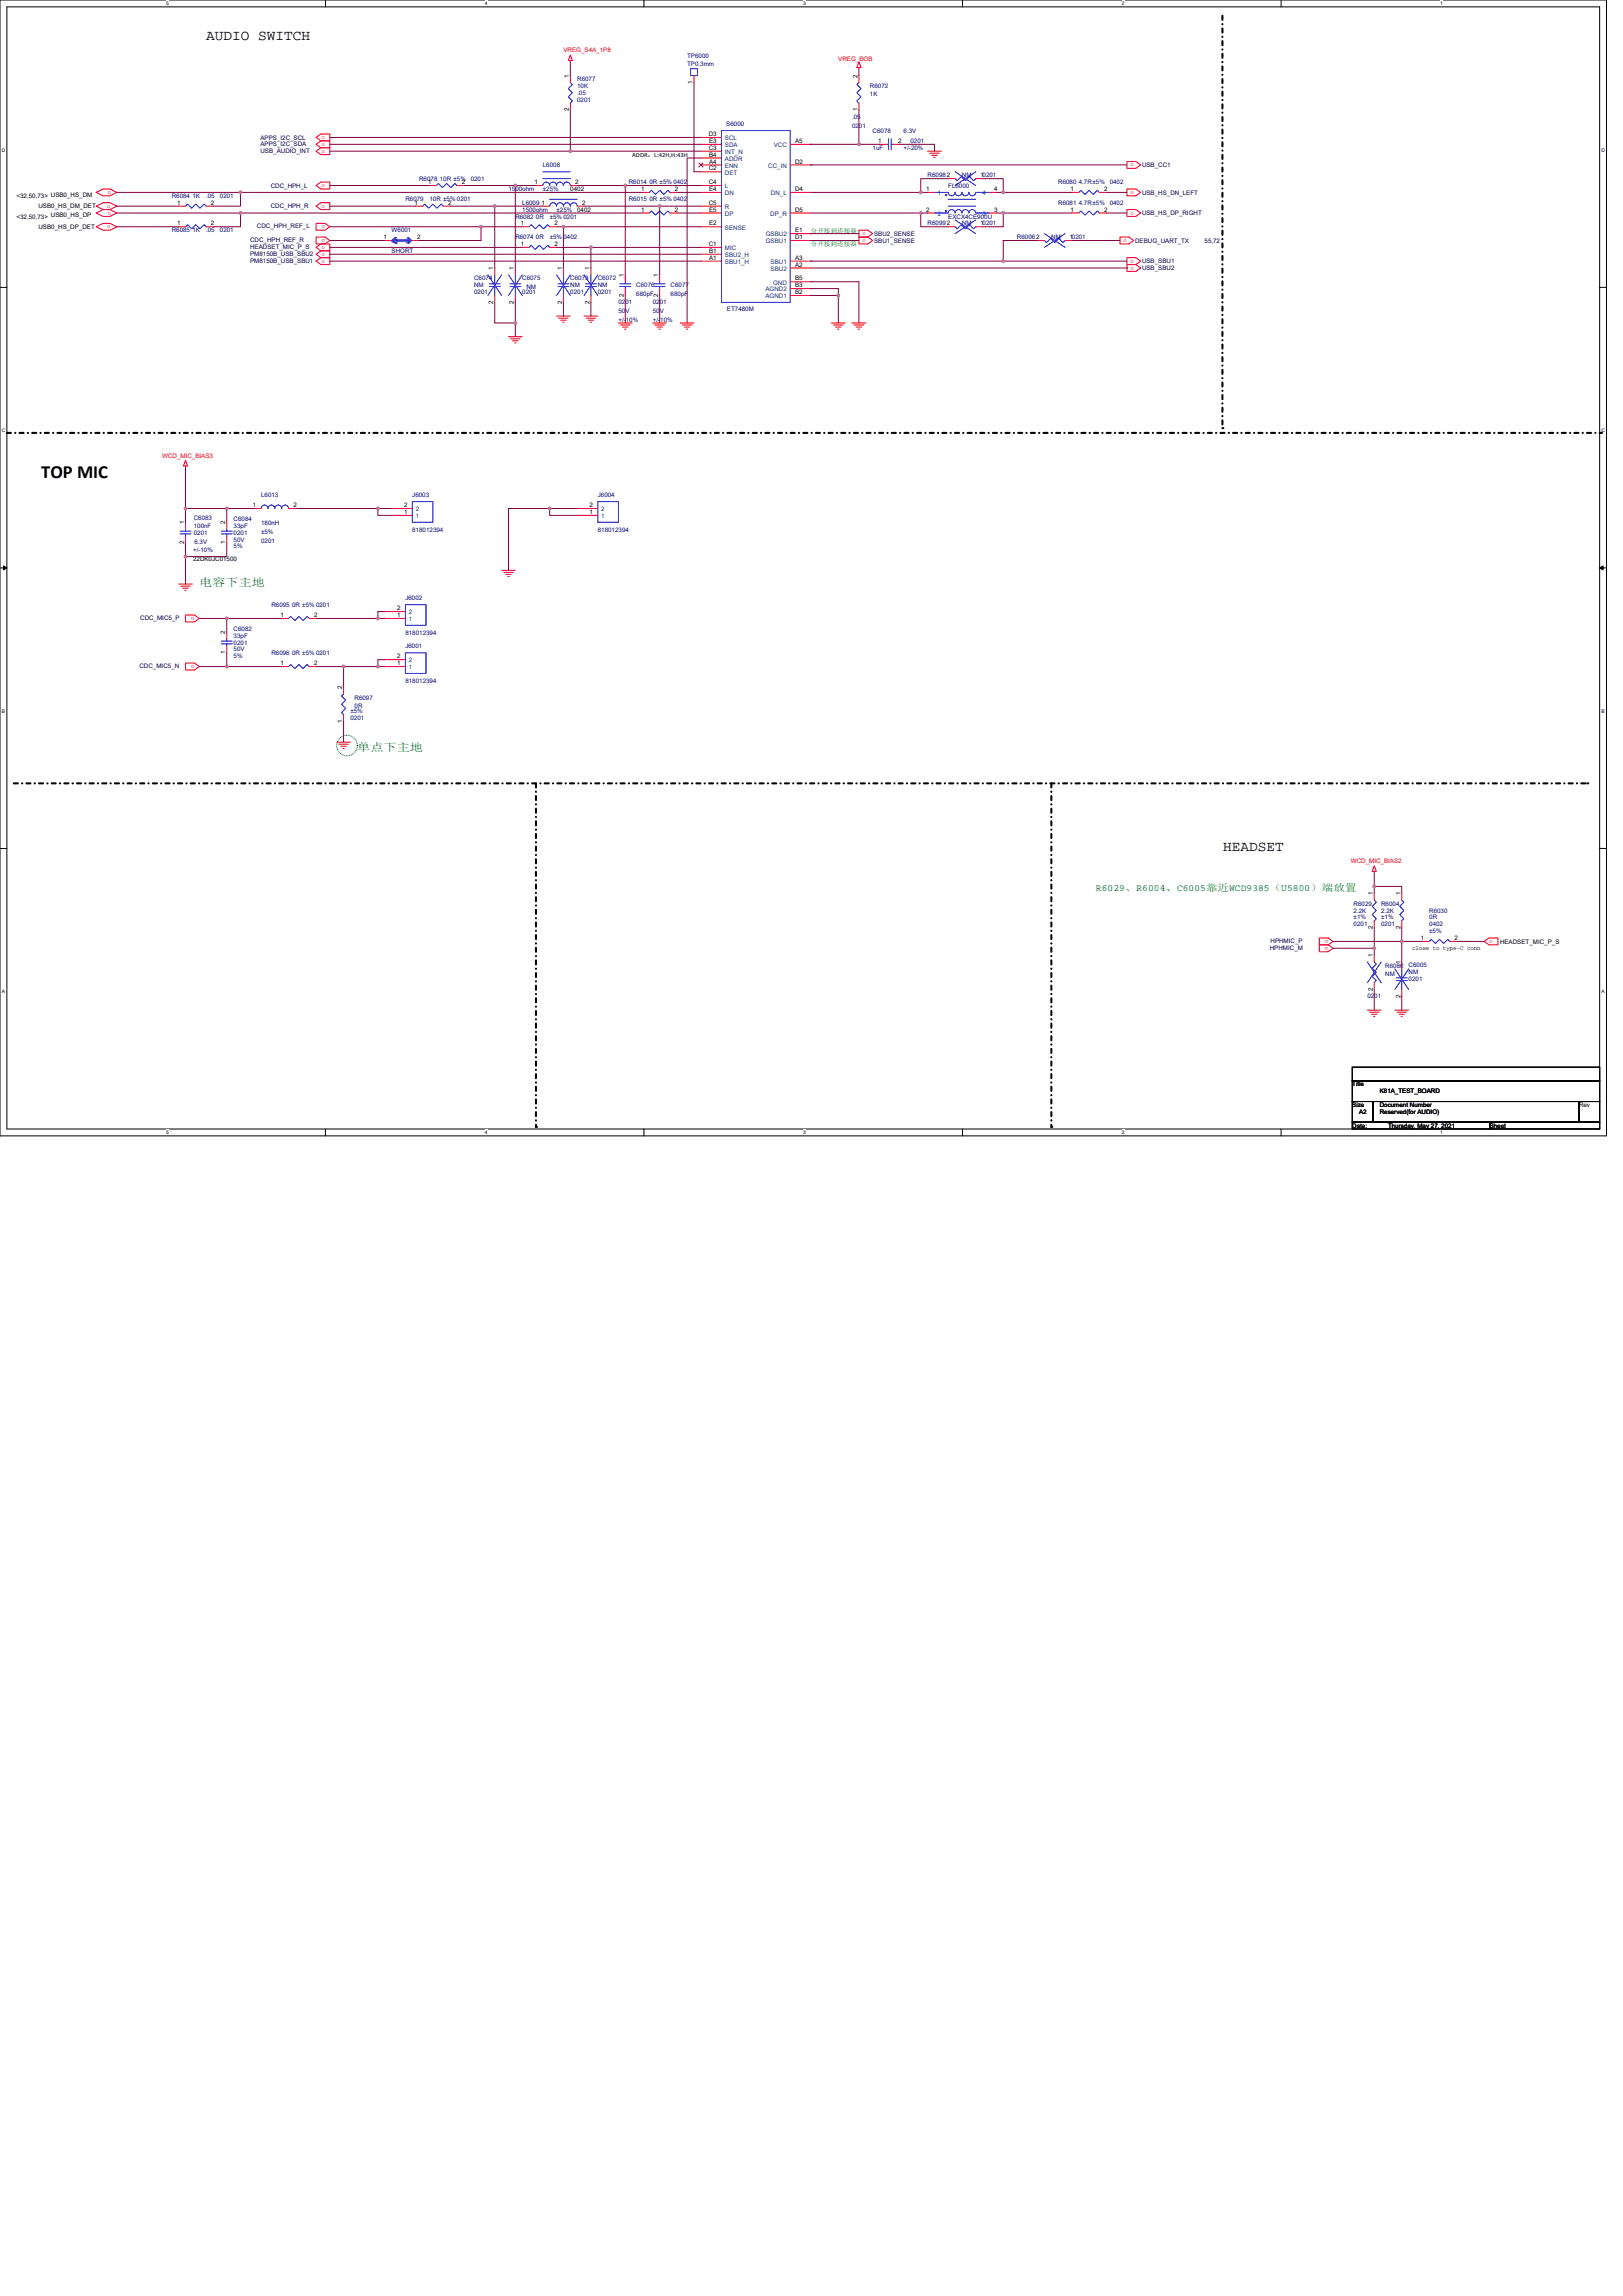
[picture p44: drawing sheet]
<svg xmlns="http://www.w3.org/2000/svg" width="210mm" height="297mm" viewBox="0 0 210 297" stroke-linecap="round" stroke-linejoin="round" font-family="sans-serif">
<defs><g id="words">
<text font-size="2.4" x="5.3" y="61.8">TOP MIC</text>
<g font-size="1.9">
<text x="26.7" y="5.1">AUDIO SWITCH</text>
<text x="158.2" y="110.1">HEADSET</text>
</g>
<g font-size="1.4" fill="#008000">
<text x="25.8" y="75.8">电容下主地</text>
<text x="46.2" y="97.2">单点下主地</text>
</g>
<text font-size="1.2" fill="#008000" x="141.8" y="115.2">R6029、R6004、C6005靠近WCD9385（U5800）端放置</text>
<g font-size=".8" fill="#f00">
<text x="72.9" y="6.8">VREG_S4A_1P8</text>
<text x="108.5" y="7.8">VREG_BOB</text>
<text x="41.6" y="18">o</text>
<text x="41.6" y="18.9">o</text>
<text x="41.6" y="19.8">o</text>
<text x="146.2" y="21.5">o</text>
<text x="13.9" y="26.9">o</text>
<text x="13.9" y="29.5">o</text>
<text x="14" y="25.1">o</text>
<text x="14" y="27.8">o</text>
<text x="41.6" y="24.2">o</text>
<text x="41.6" y="26.9">o</text>
<text x="42" y="29.1" transform="rotate(-180 42 29.1)">o</text>
<text x="146.2" y="25.1">o</text>
<text x="146.2" y="27.8">o</text>
<text x="41.6" y="32.2">o</text>
<text x="41.6" y="33.1">o</text>
<text x="41.6" y="34">o</text>
<text x="42" y="30.9" transform="rotate(-180 42 30.9)">o</text>
<text x="111.6" y="30.4">o</text>
<text x="111.6" y="31.3">o</text>
<text x="145.4" y="31.3">o</text>
<text x="146.2" y="34">o</text>
<text x="146.2" y="34.9">o</text>
<text x="21" y="59.2">WCD_MIC_BIAS3</text>
<text x="25.2" y="79.8" transform="rotate(-180 25.2 79.8)">o</text>
<text x="25.2" y="86" transform="rotate(-180 25.2 86)">o</text>
<text x="174.8" y="111.7">WCD_MIC_BIAS2</text>
<text x="171.8" y="121.6" transform="rotate(-180 171.8 121.6)">o</text>
<text x="171.8" y="122.5" transform="rotate(-180 171.8 122.5)">o</text>
<text x="192.6" y="122">o</text>
</g>
<g font-size=".8">
<text x="73.6" y="10" transform="rotate(-90 73.6 10)">1</text>
<text x="89.6" y="10.9" transform="rotate(-90 89.6 10.9)">1</text>
<text x="110.9" y="10" transform="rotate(-90 110.9 10)">2</text>
<text x="73.6" y="14.4" transform="rotate(-90 73.6 14.4)">2</text>
<text x="91.7" y="17.6">D3</text>
<text x="110.9" y="14.4" transform="rotate(-90 110.9 14.4)">1</text>
<text x="55.4" y="23.8">1</text>
<text x="59.7" y="23.8">2</text>
<text x="69.2" y="23.8">1</text>
<text x="74.4" y="23.8">2</text>
<text x="81.8" y="20.3">ADDR：L:42H,H:43H</text>
<text x="91.7" y="22">C2</text>
<text x="91.7" y="19.4">C3</text>
<text x="91.7" y="23.8">C4</text>
<text x="91.7" y="21.2">A4</text>
<text x="91.7" y="20.3">B4</text>
<text x="91.7" y="18.5">E3</text>
<text x="102.9" y="18.5">A5</text>
<text x="102.9" y="21.2">D2</text>
<text x="113.6" y="18.5">1</text>
<text x="116.2" y="18.5">2</text>
<text x="126.9" y="22.9">10201</text>
<text x="2.1" y="25.6">&lt;32,50,73&gt; USB0_HS_DM</text>
<text x="2.1" y="28.3">&lt;32,50,73&gt; USB0_HS_DP</text>
<text x="5" y="26.9">USB0_HS_DM_DET</text>
<text x="5" y="29.6">USB0_HS_DP_DET</text>
<text x="22.9" y="29.2">1</text>
<text x="22.9" y="26.5">1</text>
<text x="27.3" y="29.2">2</text>
<text x="27.3" y="26.5">2</text>
<text x="53.6" y="26.5">1</text>
<text x="58" y="26.5">2</text>
<text x="67.4" y="29.2">1</text>
<text x="70.1" y="26.5">1</text>
<text x="71.7" y="29.2">2</text>
<text x="73.8" y="24.7">0402</text>
<text x="74.7" y="27.4">0402</text>
<text x="75.3" y="26.5">2</text>
<text x="82.9" y="27.4">1</text>
<text x="82.9" y="24.7">1</text>
<text x="87.3" y="27.4">2</text>
<text x="87.3" y="24.7">2</text>
<text x="91.7" y="26.5">C5</text>
<text x="91.7" y="29.2">E2</text>
<text x="91.7" y="24.7">E4</text>
<text x="91.7" y="27.4">E5</text>
<text x="102.9" y="24.7">D4</text>
<text x="102.9" y="27.4">D5</text>
<text x="119.8" y="24.7">1</text>
<text x="119.8" y="27.4">2</text>
<text x="126.9" y="29.2">10201</text>
<text x="128.6" y="24.7">4</text>
<text x="128.6" y="27.4">3</text>
<text x="138.5" y="24.7">1</text>
<text x="138.5" y="27.4">1</text>
<text x="142.9" y="24.7">2</text>
<text x="142.9" y="27.4">2</text>
<text x="49.6" y="30.9">1</text>
<text x="54" y="30.9">2</text>
<text x="63.8" y="34.9" transform="rotate(-90 63.8 34.9)">1</text>
<text x="66.5" y="34.9" transform="rotate(-90 66.5 34.9)">1</text>
<text x="67.4" y="31.8">1</text>
<text x="71.7" y="31.8">2</text>
<text x="72.7" y="34.9" transform="rotate(-90 72.7 34.9)">1</text>
<text x="76.3" y="34.9" transform="rotate(-90 76.3 34.9)">1</text>
<text x="80.7" y="35.8" transform="rotate(-90 80.7 35.8)">1</text>
<text x="85.2" y="35.8" transform="rotate(-90 85.2 35.8)">1</text>
<text x="91.7" y="31.8">C1</text>
<text x="91.7" y="33.6">A1</text>
<text x="91.7" y="32.7">B1</text>
<text x="102.9" y="30.9">D1</text>
<text x="102.9" y="30">E1</text>
<text x="102.9" y="34.5">A2</text>
<text x="102.9" y="33.6">A3</text>
<text x="138.4" y="30.9">10201</text>
<text x="63.8" y="39.3" transform="rotate(-90 63.8 39.3)">2</text>
<text x="66.5" y="39.3" transform="rotate(-90 66.5 39.3)">2</text>
<text x="72.7" y="39.3" transform="rotate(-90 72.7 39.3)">2</text>
<text x="76.3" y="39.3" transform="rotate(-90 76.3 39.3)">2</text>
<text x="80.7" y="38.4" transform="rotate(-90 80.7 38.4)">2</text>
<text x="85.2" y="38.4" transform="rotate(-90 85.2 38.4)">2</text>
<text x="102.9" y="38">B2</text>
<text x="102.9" y="37.2">B3</text>
<text x="102.9" y="36.3">B5</text>
<text x="32.7" y="65.6">1</text>
<text x="38" y="65.6">2</text>
<text x="52.3" y="65.6">2</text>
<text x="76.3" y="65.6">2</text>
<text x="23.8" y="70.4" transform="rotate(-90 23.8 70.4)">2</text>
<text x="23.8" y="67.8" transform="rotate(-90 23.8 67.8)">1</text>
<text x="29.2" y="70.4" transform="rotate(-90 29.2 70.4)">1</text>
<text x="29.2" y="67.8" transform="rotate(-90 29.2 67.8)">2</text>
<text x="52.3" y="66.5">1</text>
<text x="76.3" y="66.5">1</text>
<text x="25" y="72.5">22DK0JC01500</text>
<text x="29.2" y="82.1" transform="rotate(-90 29.2 82.1)">2</text>
<text x="36.3" y="79.8">1</text>
<text x="40.6" y="79.8">2</text>
<text x="51.4" y="79.8">1</text>
<text x="51.4" y="78.9">2</text>
<text x="29.2" y="84.6" transform="rotate(-90 29.2 84.6)">1</text>
<text x="36.3" y="86">1</text>
<text x="40.6" y="86">2</text>
<text x="44.3" y="89.2" transform="rotate(-90 44.3 89.2)">2</text>
<text x="51.4" y="86">1</text>
<text x="51.4" y="85.2">2</text>
<text x="44.3" y="93.5" transform="rotate(-90 44.3 93.5)">1</text>
<text x="177.6" y="115.8" transform="rotate(-90 177.6 115.8)">1</text>
<text x="181.2" y="115.8" transform="rotate(-90 181.2 115.8)">1</text>
<text x="177.6" y="123.8" transform="rotate(-90 177.6 123.8)">1</text>
<text x="177.6" y="120.2" transform="rotate(-90 177.6 120.2)">2</text>
<text x="181.2" y="124.7" transform="rotate(-90 181.2 124.7)">1</text>
<text x="181.2" y="120.2" transform="rotate(-90 181.2 120.2)">2</text>
<text x="182.7" y="123">close to type-C conn</text>
<text x="183.8" y="121.6">1</text>
<text x="188.2" y="121.6">2</text>
<text x="194.1" y="122.1">HEADSET_MIC_P_S</text>
<text x="177.6" y="128.2" transform="rotate(-90 177.6 128.2)">2</text>
<text x="181.2" y="129.1" transform="rotate(-90 181.2 129.1)">2</text>
<text x="175" y="140.6">Title</text>
<text x="175" y="143.2">Size</text>
<text x="178.5" y="143.2">Document Number</text>
<text x="178.5" y="141.4">K81A_TEST_BOARD</text>
<text x="204.3" y="143.2">Rev</text>
<text x="175" y="145.9">Date:</text>
<text x="175.8" y="144.1">A2</text>
<text x="178.5" y="144.1">Reserved(for AUDIO)</text>
<text x="179.6" y="145.9">Thursday, May 27, 2021</text>
<text x="192.7" y="145.9">Sheet</text>
</g>
<g font-size=".8" fill="#000080">
<text x="74.7" y="10.5">R6077</text>
<text x="74.7" y="11.4">10K</text>
<text x="88.9" y="7.5">TP6000</text>
<text x="88.9" y="8.5">TP0.3mm</text>
<text x="112.5" y="11.4">R6072</text>
<text x="74.7" y="12.3">.05</text>
<text x="74.7" y="13.2">0201</text>
<text x="94" y="16.4">S6000</text>
<text x="110.2" y="15.4">.05</text>
<text x="110.2" y="16.5">0201</text>
<text x="112.5" y="12.5">1K</text>
<text x="112.9" y="17.2">C6078</text>
<text x="116.9" y="17.2">6.3V</text>
<text x="54.2" y="23.4">R6078 10R ±5%</text>
<text x="60.9" y="23.4">0201</text>
<text x="70.2" y="21.6">L6008</text>
<text x="81.3" y="23.8">R6014 0R ±5% 0402</text>
<text x="112.9" y="19.4">1uF</text>
<text x="116.9" y="19.4">+/-20%</text>
<text x="117.8" y="18.5">0201</text>
<text x="120" y="22.9">R60982</text>
<text x="124.5" y="22.9">NM</text>
<text x="136.9" y="23.8">R6080 4.7R±5%</text>
<text x="143.6" y="23.8">0402</text>
<text x="22.2" y="25.6">R6084 1K</text>
<text x="26.7" y="25.6">.05</text>
<text x="28.4" y="25.6">0201</text>
<text x="52.5" y="26.1">R6079</text>
<text x="55.6" y="26.1">10R ±5% 0201</text>
<text x="65.8" y="24.7">1500ohm</text>
<text x="66.7" y="28.3">R6082 0R</text>
<text x="67.6" y="26.5">L6009</text>
<text x="67.6" y="27.4">1500ohm</text>
<text x="70.2" y="24.7">±25%</text>
<text x="71.1" y="28.3">±5% 0201</text>
<text x="72" y="27.4">±25%</text>
<text x="81.3" y="26.1">R6015 0R ±5% 0402</text>
<text x="120" y="29.2">R60992</text>
<text x="122.7" y="24.4">FL6000</text>
<text x="122.7" y="28.3">EXCX4CE900U</text>
<text x="124.5" y="29.2">NM</text>
<text x="136.9" y="26.5">R6081 4.7R±5%</text>
<text x="143.6" y="26.5">0402</text>
<text x="22.2" y="30.1">R6085 1K</text>
<text x="26.7" y="30.1">.05</text>
<text x="28.4" y="30.1">0201</text>
<text x="50.7" y="30.1">W6001</text>
<text x="50.7" y="32.7">SHORT</text>
<text x="66.7" y="30.9">R6074 0R</text>
<text x="71.1" y="30.9">±5% 0402</text>
<text x="131.6" y="30.9">R60062</text>
<text x="136" y="30.9">NM</text>
<text x="61.3" y="36.3">C6074</text>
<text x="61.3" y="37.2">NM</text>
<text x="61.3" y="38.1">0201</text>
<text x="67.6" y="36.3">C6075</text>
<text x="67.6" y="38.1">0201</text>
<text x="68.1" y="37.3">NM</text>
<text x="73.8" y="36.3">C6073</text>
<text x="73.8" y="37.2">NM</text>
<text x="73.8" y="38.1">0201</text>
<text x="77.3" y="36.3">C6072</text>
<text x="77.3" y="37.2">NM</text>
<text x="77.3" y="38.1">0201</text>
<text x="80" y="39.4">0201</text>
<text x="80" y="40.5">50V</text>
<text x="80" y="41.7">+/-10%</text>
<text x="82.3" y="37.2">C6076</text>
<text x="82.3" y="38.2">680pF</text>
<text x="84.5" y="39.4">0201</text>
<text x="84.5" y="40.5">50V</text>
<text x="84.5" y="41.7">+/-10%</text>
<text x="86.8" y="37.2">C6077</text>
<text x="86.8" y="38.2">680pF</text>
<text x="94.1" y="40.2">ET7480M</text>
<text x="33.8" y="64.3">L6013</text>
<text x="53.3" y="64.3">J6003</text>
<text x="77.3" y="64.3">J6004</text>
<text x="25" y="71.4">+/-10%</text>
<text x="25.1" y="67.2">C6083</text>
<text x="25.1" y="68.3">100nF</text>
<text x="25.1" y="69.3">0201</text>
<text x="25.2" y="70.3">6.3V</text>
<text x="30.2" y="67.4">C6084</text>
<text x="30.2" y="68.3">33pF</text>
<text x="30.2" y="69.2">0201</text>
<text x="30.2" y="70.1">50V</text>
<text x="30.2" y="70.9">5%</text>
<text x="33.8" y="67.9">180nH</text>
<text x="33.8" y="69.1">±5%</text>
<text x="33.8" y="70.2">0201</text>
<text x="53.3" y="68.8">818012394</text>
<text x="77.3" y="68.8">818012394</text>
<text x="52.5" y="77.6">J6002</text>
<text x="30.2" y="81.6">C6082</text>
<text x="30.2" y="82.5">33pF</text>
<text x="30.2" y="83.4">0201</text>
<text x="35.1" y="78.5">R6095 0R ±5% 0201</text>
<text x="52.5" y="82.2">818012394</text>
<text x="52.5" y="83.8">J6001</text>
<text x="30.2" y="84.3">50V</text>
<text x="30.2" y="85.2">5%</text>
<text x="35.1" y="84.7">R6096 0R ±5% 0201</text>
<text x="52.5" y="88.4">818012394</text>
<text x="45.3" y="92.3">±5%</text>
<text x="45.3" y="93.2">0201</text>
<text x="45.9" y="90.5">R6097</text>
<text x="45.9" y="91.6">0R</text>
<text x="175.1" y="117.2">R6029</text>
<text x="175.1" y="118.1">2.2K</text>
<text x="175.1" y="119">±1%</text>
<text x="175.1" y="119.8">0201</text>
<text x="178.7" y="117.2">R6004</text>
<text x="178.7" y="118.1">2.2K</text>
<text x="178.7" y="119">±1%</text>
<text x="178.7" y="119.8">0201</text>
<text x="184.9" y="118.1">R6030</text>
<text x="184.9" y="119">0R</text>
<text x="184.9" y="119.8">0402</text>
<text x="179.2" y="125.2">R6086</text>
<text x="182.2" y="125.1">C6005</text>
<text x="182.2" y="126">NM</text>
<text x="184.9" y="120.7">±5%</text>
<text x="176.9" y="129.2">0201</text>
<text x="179.2" y="126.2">NM</text>
<text x="182.2" y="126.9">0201</text>
</g>
<g font-size=".8" fill="#000040">
<text x="33.7" y="18.1">APPS_I2C_SCL</text>
<text x="33.7" y="18.9">APPS_I2C_SDA</text>
<text x="33.7" y="19.8">USB_AUDIO_INT</text>
<text x="147.8" y="21.6">USB_CC1</text>
<text x="33.2" y="29.5">CDC_HPH_REF_L</text>
<text x="35" y="24.3">CDC_HPH_L</text>
<text x="35" y="26.9">CDC_HPH_R</text>
<text x="147.8" y="25.2">USB_HS_DN_LEFT</text>
<text x="147.8" y="27.8">USB_HS_DP_RIGHT</text>
<text x="32.4" y="31.3">CDC_HPH_REF_R</text>
<text x="32.4" y="32.3">HEADSET_MIC_P_S</text>
<text x="32.4" y="33.2">PM8150B_USB_SBU2</text>
<text x="32.4" y="34.1">PM8150B_USB_SBU1</text>
<text x="113.1" y="30.5">SBU2_SENSE</text>
<text x="113.1" y="31.4">SBU1_SENSE</text>
<text x="146.9" y="31.4">DEBUG_UART_TX</text>
<text x="147.8" y="34.1">USB_SBU1</text>
<text x="147.8" y="34.9">USB_SBU2</text>
<text x="155.8" y="31.4">55,72</text>
<text x="18.1" y="80.2">CDC_MIC5_P</text>
<text x="18" y="86.4">CDC_MIC5_N</text>
<text x="164.3" y="122.9">HPHMIC_M</text>
<text x="164.4" y="122">HPHMIC_P</text>
</g>
<g font-size=".8" fill="#004080">
<text x="93.8" y="21.7">ENN</text>
<text x="93.8" y="20.8">ADDR</text>
<text x="93.8" y="22.6">DET</text>
<text x="93.8" y="19.9">INT_N</text>
<text x="93.8" y="18.1">SCL</text>
<text x="93.8" y="19">SDA</text>
<text x="99.4" y="21.7">CC_IN</text>
<text x="100.1" y="19">VCC</text>
<text x="93.8" y="24.4">L</text>
<text x="93.8" y="27">R</text>
<text x="93.8" y="29.7">SENSE</text>
<text x="93.8" y="25.3">DN</text>
<text x="93.8" y="27.9">DP</text>
<text x="99.7" y="27.9">DP_R</text>
<text x="99.7" y="25.3">DN_L</text>
<text x="121.3" y="25.3">1</text>
<text x="121.3" y="27.9">2</text>
<text x="127.1" y="25.3">4</text>
<text x="127.1" y="27.9">3</text>
<text x="51.1" y="31.5">1</text>
<text x="52.5" y="31.5">2</text>
<text x="93.8" y="34.1">SBU1_H</text>
<text x="93.8" y="33.3">SBU2_H</text>
<text x="93.8" y="32.4">MIC</text>
<text x="99.1" y="31.5">GSBU1</text>
<text x="99.1" y="30.6">GSBU2</text>
<text x="99.7" y="35">SBU2</text>
<text x="99.7" y="34.1">SBU1</text>
<text x="99" y="38.6">AGND1</text>
<text x="99" y="37.7">AGND2</text>
<text x="100" y="36.8">GND</text>
<text x="53.8" y="67">1</text>
<text x="53.8" y="66.1">2</text>
<text x="77.8" y="67">1</text>
<text x="77.8" y="66.1">2</text>
<text x="52.9" y="80.4">1</text>
<text x="52.9" y="79.5">2</text>
<text x="52.9" y="86.6">1</text>
<text x="52.9" y="85.7">2</text>
</g>
<g font-size=".8" fill="#008000">
<text x="104.9" y="30.1">分开接到连接器</text>
<text x="104.9" y="31.9">分开接到连接器</text>
</g>
<g font-size=".6">
<text x="21.5" y=".7">5</text>
<text x="62.7" y=".7">4</text>
<text x="103.9" y=".7">3</text>
<text x="145.1" y=".7">2</text>
<text x="186.3" y=".7">1</text>
<text x=".2" y="19.6">D</text>
<text x="207.2" y="19.6">D</text>
<text x=".2" y="55.9">C</text>
<text x="207.2" y="55.9">C</text>
<text x=".2" y="92.2">B</text>
<text x="207.2" y="92.2">B</text>
<text x=".2" y="128.5">A</text>
<text x="207.2" y="128.5">A</text>
<text x="21.5" y="146.7">5</text>
<text x="62.7" y="146.7">4</text>
<text x="103.9" y="146.7">3</text>
<text x="145.1" y="146.7">2</text>
<text x="186.3" y="146.7">1</text>
</g>
</g></defs>
<path d="M0 0h207.8v147h-207.8zM.9 .9h206.1v145.2h-206.1z" fill="none" stroke="#000" stroke-width=".13"/>
<g fill="#fff">
<path d="M21.5 .1h.4v.7h-.4z"/>
<path d="M21.5 146.2h.4v.7h-.4z"/>
</g>
<path d="M42.1 0v.9M42.1 146.1v.9" fill="none" stroke="#000" stroke-width=".13"/>
<g fill="#fff">
<path d="M62.7 .1h.4v.7h-.4z"/>
<path d="M62.7 146.2h.4v.7h-.4z"/>
</g>
<path d="M83.3 0v.9M83.3 146.1v.9" fill="none" stroke="#000" stroke-width=".13"/>
<g fill="#fff">
<path d="M103.9 .1h.4v.7h-.4z"/>
<path d="M103.9 146.2h.4v.7h-.4z"/>
</g>
<path d="M124.5 0v.9M124.5 146.1v.9" fill="none" stroke="#000" stroke-width=".13"/>
<g fill="#fff">
<path d="M145.1 .1h.4v.7h-.4z"/>
<path d="M145.1 146.2h.4v.7h-.4z"/>
</g>
<path d="M165.7 0v.9M165.7 146.1v.9" fill="none" stroke="#000" stroke-width=".13"/>
<g fill="#fff">
<path d="M186.3 .1h.4v.7h-.4z"/>
<path d="M186.3 146.2h.4v.7h-.4z"/>
<path d="M.2 19h.5v.7h-.5z"/>
<path d="M207.2 19h.4v.7h-.4z"/>
<path d="M.2 55.3h.5v.7h-.5z"/>
<path d="M207.2 55.3h.4v.7h-.4z"/>
</g>
<path d="M0 37.2h.9M207 37.2h.8" fill="none" stroke="#000" stroke-width=".13"/>
<g fill="#fff">
<path d="M.2 91.6h.4v.7h-.4z"/>
<path d="M207.2 91.6h.4v.7h-.4z"/>
</g>
<path d="M0 73.5h.9M207 73.5h.8" fill="none" stroke="#000" stroke-width=".13"/>
<path d="M.4 73.2l.5 .3-.5 .2zM207 73.5l.4-.3v.5z" fill="#000" stroke="#000" stroke-width=".13"/>
<g fill="#fff">
<path d="M.2 127.9h.4v.7h-.4z"/>
<path d="M207.2 127.9h.4v.7h-.4z"/>
</g>
<path d="M0 109.8h.9M207 109.8h.8M175 138.1h32v1.7h-32zM175 139.8h32v2.7h-32zM175 142.5h2.6v2.7h-2.6zM175 145.2h17.7v.9h-17.7zM177.6 142.5h26.7v2.7h-26.7zM192.7 145.2h14.3v.9h-14.3zM204.3 142.5h2.7v2.7h-2.7z" fill="none" stroke="#000" stroke-width=".13"/>
<path d="M158.2 2v53.4M.9 56h206.2M158.2 55.4h.1M207.1 56h.1M1.8 101.3h203.6M69.3 101.3v44.5M136 101.3v44.5M205.4 101.3h.1M69.3 145.8h.1M136 145.8h.1" fill="none" stroke="#000" stroke-width=".27" stroke-dasharray=".5 .5 0 .5"/>
<circle cx="44.9" cy="96.5" r="1.33" fill="none" stroke="#008000" stroke-width=".13"/>
<g fill="none" stroke="#f00" stroke-width=".13">
<path d="M40.9 17.8l.6-.5h1.2v.9h-1.2zM40.9 19.6l.6-.5h1.2v.9h-1.2zM41.5 18.2h1.2v.9h-1.2M41.5 18.2l-.6 .5 .6 .4M73.8 7.8v.2M73.8 9.8v.9M73.8 13.3v.9M73.8 7.1l.3 .7h-.6zM89.8 9.8v.9M90.7 19.6h2.6M90.7 17.8h2.6M90.7 18.7h2.6"/>
<path d="M102.2 18.7h2.7M111.1 8l.3 .7h-.5zM111.1 8.7v.2M111.1 13.3v.9M111.1 9.8v.9M113.8 18.7h.9M115.6 18.7h.9M120 19.6h1.8M120.3 19.8h1.2M12.4 24.9l.9-.5h.9l.9 .5-.9 .4h-.9zM12.4 27.6l.9-.5h.9l.9 .5-.9 .4h-.9zM12.4 26.7l.9-.5h.9l.9 .5-.9 .4h-.9z"/>
<path d="M12.4 29.3l.9-.4h.9l.9 .4-.9 .5h-.9zM23.1 29.3h.9M23.1 26.7h.9M26.7 29.3h.9M26.7 26.7h.9M40.9 24l.6-.4h1.2v.8h-1.2zM40.9 26.7l.6-.5h1.2v.9h-1.2zM40.9 32l.6-.4h1.2v.8h-1.2zM40.9 33.8l.6-.5h1.2v.9h-1.2zM40.9 28.9h1.1l.7 .4-.7 .5h-1.1zM40.9 30.7h1.1l.7 .4-.7 .5h-1.1zM41.5 32.4h1.2v.9h-1.2"/>
<path d="M41.5 32.4l-.6 .5 .6 .4M49.8 31.1h.9M53.3 31.1h.9M53.8 26.7h.9M55.6 24h.9M57.3 26.7h.9M59.1 24h.9M64 34.7v.9M64 38.2v.9M66.7 34.7v.9M66.7 38.2v.9M67.6 32h.9"/>
<path d="M67.6 29.3h.9M69.3 24h.9M70.2 26.7h.9M71.1 32h.9M71.1 29.3h.9M72.9 34.7v.9M72.9 38.2v.9M73.8 24h.9M74.7 26.7h.9M76.5 34.7v.9M76.5 38.2v.9M80.9 35.6v.8"/>
<path d="M80.9 37.3v.9M83.1 27.6h.9M83.1 24.9h.9M85.3 35.6v.8M85.3 37.3v.9M86.7 27.6h.9M86.7 24.9h.9M90.7 33.8h2.6M90.7 21.3h2.6M90.7 32.9h2.6M90.7 20.4h2.6M90.7 32h2.6"/>
<path d="M90.7 22.2h2.6M90.7 24h2.6M90.7 26.7h2.6M90.7 29.3h2.6M90.7 24.9h2.6M90.7 27.6h2.6M102.2 34.7h2.7M102.2 33.8h2.7M102.2 38.2h2.7M102.2 37.3h2.7M102.2 36.4h2.7M102.2 31.1h2.7"/>
<path d="M102.2 21.3h2.7M102.2 24.9h2.7M102.2 27.6h2.7M102.2 30.2h2.7M111.1 29.8h1.2l.6 .4-.6 .5h-1.2zM111.1 30.7h1.2l.6 .4-.6 .5h-1.2zM120 24.9h.9M120 27.6h.9M120.5 20.1h.8M120.8 20.4h.2M122.7 23.1h.9M122.7 29.3h.9"/>
<path d="M126.2 23.1h.9M126.2 29.3h.9M128 24.9h.9M128 27.6h.9M134.2 31.1h.9M137.8 31.1h.9M138.7 24.9h.9M138.7 27.6h.9M142.2 24.9h.9M142.2 27.6h.9M144.9 30.7h1.2l.6 .4-.6 .5h-1.2zM145.8 20.9h1.2l.6 .4-.6 .5h-1.2z"/>
<path d="M145.8 24.4h1.2l.6 .5-.6 .4h-1.2zM145.8 27.1h1.2l.6 .5-.6 .4h-1.2zM145.8 33.3h1.2l.6 .5-.6 .4h-1.2zM145.8 34.2h1.2l.6 .5-.6 .4h-1.2zM24 59.6l.3 .7h-.6zM65.8 43.6h1.8M66.1 43.8h1.2M66.3 44.1h.7M66.6 44.4h.2M72 40.9h1.8M72.3 41.2h1.2M72.5 41.4h.8"/>
<path d="M72.8 41.7h.2M75.6 40.9h1.7M75.8 41.2h1.3M76.1 41.4h.7M76.4 41.7h.1M80 41.8h1.8M80.3 42h1.2M80.5 42.3h.8M80.8 42.6h.2M84.5 41.8h1.7M84.7 42h1.3M85 42.3h.7"/>
<path d="M85.3 42.6h.1M88 41.8h1.8M88.3 42h1.2M88.5 42.3h.8M88.8 42.6h.2M107.6 41.8h1.7M107.8 42h1.3M108.1 42.3h.7M108.4 42.6h.1M110.2 41.8h1.8M110.5 42h1.2M110.8 42.3h.7"/>
<path d="M111 42.6h.2M23.1 75.6h1.8M23.4 75.8h1.2M23.6 76.1h.8M23.9 76.4h.2M24 60.3v.2M24 67.6v.9M24 69.3v.9M24 79.6h1.2l.6 .4-.6 .5h-1.2zM29.3 69.3v.9M29.3 67.6v.9M32.9 65.8h.9"/>
<path d="M37.3 65.8h.9M49.8 79.1h2.7M50.7 66.7h2.6M50.7 65.8h2.6M64.9 73.8h1.8M65.2 74.1h1.2M65.4 74.3h.7M65.7 74.6h.2M74.7 66.7h2.6M74.7 65.8h2.6M24 85.8h1.2l.6 .4-.6 .5h-1.2zM29.3 83.6v.9"/>
<path d="M29.3 81.8v.9M36.4 80h.9M36.4 86.2h.9M40 80h.9M40 86.2h.9M43.6 96h1.7M43.8 96.3h1.3M44.1 96.5h.7M44.4 96.8h.1M44.4 92.5v.8M44.4 88.9v.9M49.8 80h2.7"/>
<path d="M49.8 86.2h2.7M49.8 85.3h2.7M177.8 112l.3 .7h-.6zM177.8 112.7v.2M177.8 115.6v.9M177.8 119.1v.9M181.4 115.6v.9M181.4 119.1v.9M170.7 121.3h1.1l.7 .5-.7 .4h-1.1zM170.7 122.2h1.1l.7 .5-.7 .4h-1.1zM176.9 130.7h1.8M177.2 130.9h1.2"/>
<path d="M177.4 131.2h.8M177.7 131.5h.2M177.8 123.6v.9M177.8 127.1v.9M180.5 130.7h1.7M180.7 130.9h1.3M181 131.2h.7M181.3 131.5h.1M181.4 124.5v.8M181.4 128v.9M184 121.8h.9M187.6 121.8h.9"/>
<path d="M192 121.8l.6-.5h1.2v.9h-1.2z"/>
</g>
<g fill="none" stroke="#00f" stroke-width=".13">
<path d="M73.8 10.7l.3 .2-.6 .6 .6 .5-.6 .5 .6 .6-.3 .2M89.3 8.9h.9v.9h-.9zM93.3 16.9h8.9v22.2h-8.9zM111.1 10.7l-.2 .2 .5 .6-.5 .5 .5 .5-.5 .6 .2 .2M114.7 18.7h.2M114.9 18v1.4M115.3 18v1.4M115.3 18.7h.3M24 29.3l.3-.2 .5 .5 .5-.5 .6 .5 .5-.5 .3 .2M24 26.7l.3-.3 .5 .5 .5-.5 .6 .5 .5-.5 .3 .3M54.7 26.7l.2-.3 .6 .5 .5-.5 .5 .5 .6-.5 .2 .3M56.5 24l.2-.3 .6 .6 .5-.6 .5 .6 .6-.6 .2 .3"/>
<path d="M63.1 35.6l1.8 2.6M63.3 36.7h1.4M63.3 37.1h1.4M64 35.6v1.1M64 37.1v1.1M64.9 35.6l-1.8 2.6M65.8 35.6l1.8 2.6M66 36.7h1.4M66 37.1h1.4M66.7 35.6v1.1M66.7 37.1v1.1M67.6 35.6l-1.8 2.6"/>
<path d="M68.5 32l.2-.3 .6 .6 .5-.6 .5 .6 .6-.6 .2 .3M68.5 29.3l.2-.2 .6 .5 .5-.5 .5 .5 .6-.5 .2 .2M70.2 23.1h3.6M70.2 22.2h3.6M71.1 25.8h3.6M71.1 24.9h3.6M72 35.6l1.8 2.6M72.2 36.7h1.4M72.2 37.1h1.4M72.9 35.6v1.1M72.9 37.1v1.1M73.8 24a.44 .44 0 0 0-.5-.4 .44 .44 0 0 0-.4 .4 .44 .44 0 0 0-.5-.4 .44 .44 0 0 0-.4 .4 .44 .44 0 0 0-.4-.4 .44 .44 0 0 0-.5 .4 .44 .44 0 0 0-.4-.4 .44 .44 0 0 0-.5 .4"/>
<path d="M73.8 35.6l-1.8 2.6M74.7 26.7a.44 .44 0 0 0-.5-.5 .44 .44 0 0 0-.4 .5 .44 .44 0 0 0-.5-.5 .44 .44 0 0 0-.4 .5 .44 .44 0 0 0-.5-.5 .44 .44 0 0 0-.4 .5 .44 .44 0 0 0-.4-.5 .44 .44 0 0 0-.5 .5M75.6 35.6l1.7 2.6M75.7 36.7h1.5M75.7 37.1h1.5M76.5 35.6v1.1M76.5 37.1v1.1M77.3 35.6l-1.7 2.6M80.2 36.7h1.4M80.2 37.1h1.4M80.9 36.4v.3M80.9 37.1v.2"/>
<path d="M84 27.6l.3-.3 .5 .5 .5-.5 .6 .5 .5-.5 .3 .3M84 24.9l.3-.3 .5 .6 .5-.6 .6 .6 .5-.6 .3 .3M84.6 36.7h1.5M84.6 37.1h1.5M85.3 36.4v.3M85.3 37.1v.2M120.9 27.6h1.8a.44 .44 0 0 1 .4-.5 .44 .44 0 0 1 .5 .5 .44 .44 0 0 1 .4-.5 .44 .44 0 0 1 .5 .5 .44 .44 0 0 1 .4-.5 .44 .44 0 0 1 .4 .5 .44 .44 0 0 1 .5-.5 .44 .44 0 0 1 .4 .5h1.8M120.9 24.9h1.8M122.7 24.9a.44 .44 0 0 0 .4 .4 .44 .44 0 0 0 .5-.4 .44 .44 0 0 0 .4 .4 .44 .44 0 0 0 .5-.4 .44 .44 0 0 0 .4 .4 .44 .44 0 0 0 .4-.4 .44 .44 0 0 0 .5 .4 .44 .44 0 0 0 .4-.4M122.7 25.8h3.5M122.7 26.7h3.5M123.6 23.1l.2 .3 .6-.6 .5 .6 .5-.6 .6 .6 .2-.3"/>
<path d="M123.6 29.3l.2 .3 .6-.5 .5 .5 .5-.5 .6 .5 .2-.3M123.6 22.2l2.6 1.8M123.6 28.4l2.6 1.8M126.2 22.2l-2.6 1.8M126.2 28.4l-2.6 1.8M126.2 24.9h1.8M135.1 31.1l.3 .3 .5-.6 .6 .6 .5-.6 .5 .6 .3-.3M135.1 30.2l2.7 1.8M137.8 30.2l-2.7 1.8M139.6 24.9l.2-.3 .6 .6 .5-.6 .5 .6 .6-.6 .2 .3M139.6 27.6l.2-.3 .6 .5 .5-.5 .5 .5 .6-.5 .2 .3M23.3 68.7h1.4"/>
<path d="M23.3 69.1h1.4M24 68.5v.2M24 69.1v.2M28.6 69.1h1.4M28.6 68.7h1.4M29.3 69.1v.2M29.3 68.5v.2M33.8 65.8a.44 .44 0 0 1 .4-.5 .44 .44 0 0 1 .5 .5 .44 .44 0 0 1 .4-.5 .44 .44 0 0 1 .5 .5 .44 .44 0 0 1 .4-.5 .44 .44 0 0 1 .4 .5 .44 .44 0 0 1 .5-.5 .44 .44 0 0 1 .4 .5M52.5 78.2h2.6v2.7h-2.6zM53.3 64.9h2.7v2.7h-2.7zM77.3 64.9h2.7v2.7h-2.7zM28.6 83.3h1.4"/>
<path d="M28.6 82.9h1.4M29.3 83.3v.3M29.3 82.7v.2M37.3 80l.3-.3 .5 .6 .6-.6 .5 .6 .5-.6 .3 .3M37.3 86.2l.3-.2 .5 .5 .6-.5 .5 .5 .5-.5 .3 .2M44.4 89.8l-.2 .3 .5 .5-.5 .5 .5 .6-.5 .5 .2 .3M52.5 84.5h2.6v2.6h-2.6zM177.8 116.5l.3 .2-.6 .6 .6 .5-.6 .5 .6 .6-.3 .2M181.4 116.5l.2 .2-.5 .6 .5 .5-.5 .5 .5 .6-.2 .2M176.9 124.5l1.8 2.6M177.8 124.5l.3 .2-.6 .6 .6 .5-.6 .5 .6 .6-.3 .2M178.7 124.5l-1.8 2.6"/>
<path d="M180.5 125.3l1.7 2.7M180.6 126.5h1.5M180.6 126.9h1.5M181.4 125.3v1.2M181.4 126.9v1.1M182.2 125.3l-1.7 2.7M184.9 121.8l.3-.3 .5 .6 .5-.6 .6 .6 .5-.6 .3 .3"/>
</g>
<path d="M90.4 21.1l.6 .5M90.9 21.1l-.5 .5" fill="none" stroke="#804000" stroke-width=".13"/>
<g fill="#00f" stroke="#00f" stroke-width=".13">
<path d="M122.4 25.2h.1v.1h-.1z" fill-rule="evenodd"/>
<path d="M122.4 27.2h.1v.1h-.1z" fill-rule="evenodd"/>
</g>
<path d="M50.8 31.2l.5 .3M50.9 31.1h2M51.2 30.8l-.4 .3M52.8 30.8l.3 .2M53.2 31.1l-.4 .4" fill="none" stroke="#00f" stroke-width=".27"/>
<g fill="none" stroke="#800040" stroke-width=".13">
<path d="M42.7 17.8h48M42.7 18.7h48M42.7 19.6h31.1M73.8 8v1.8M73.8 14.2v5.4M73.8 19.6h16.9M89.8 10.7v11.5h.9M104.9 18.7h.1M104.9 18.7h6.2M111.1 18.7h2.7M111.1 8.9v.9M111.1 14.2v4.5"/>
<path d="M116.5 18.7h4.4v.9M15.1 29.3h8M15.1 24.9h16M15.1 27.6h16M15.1 26.7h8M42.7 29.3h19.5M42.7 31.1h7.1M42.7 24h12.9M42.7 32h24.9M42.7 32.9h48M42.7 33.8h48M42.7 26.7h11.1"/>
<path d="M58.2 26.7h5.8M60 24h6.7M62.2 29.3v1.8h-8M62.2 29.3h5.4M64 26.7h6.2M64 26.7v8M64 39.1v2.7h2.7M66.7 24h2.6M66.7 39.1v2.7M66.7 24v10.7M72 29.3h.9M72 32h4.5"/>
<path d="M72.9 29.3v5.4M72.9 39.1v1.8M72.9 29.3h17.8M74.7 24h6.2M75.6 26.7h9.7M76.5 32v2.7M76.5 39.1v1.8M76.5 32h14.2M80.9 24v11.6M80.9 38.2v3.6M80.9 24h9.8M83.1 24.9h-52v1.8h-3.5"/>
<path d="M83.1 27.6h-52v1.7h-3.5M85.3 26.7v8.9M85.3 38.2v3.6M85.3 26.7h5.4M87.6 24.9h3.1M87.6 27.6h3.1M90.7 20.4h-1.8v21.4M104.9 21.3h.1M104.9 30.2h.1M104.9 31.1h.1M104.9 33.8h.1M104.9 36.4h.1"/>
<path d="M104.9 37.3h.1M104.9 38.2h.1M104.9 34.7h40.9M104.9 24.9h14.2M104.9 27.6h14.2M104.9 36.4h6.2v5.4M104.9 30.2h6.2M104.9 31.1h6.2M104.9 21.3h40.9M104.9 37.3h3.6v.9M104.9 38.2h3.6M104.9 33.8h24.9"/>
<path d="M108.5 38.2v3.6M119.1 24.9h.1M119.1 27.6h.1M120 27.6h-.9v1.7h3.6M122.7 23.1h-3.6v1.8h.9M127.1 23.1h2.7v1.8h8.9M128.9 24.9h.9M128.9 27.6h.9M129.8 33.8h16M134.2 31.1h-4.4v2.7M138.7 27.6h-8.9v1.7h-2.7M138.7 31.1h6.2"/>
<path d="M143.1 24.9h2.7M143.1 27.6h2.7M145.8 34.7h.1M66.7 41.8v1.8M24 60.5v5.3M24 65.8v1.8M24 70.2v1.8M24 72v3.6M24 65.8h5.3M29.3 65.8h3.6M29.3 65.8v1.8M29.3 70.2v1.8h-5.3"/>
<path d="M38.2 65.8h10.7M48.9 65.8h1.8M48.9 65.8v.9h1.8M49.8 79.1h-.9v.9M71.1 65.8v.9h3.6M71.1 65.8h-5.3v8M71.1 65.8h3.6M25.8 80h3.5M25.8 86.2h3.5M29.3 80h7.1M29.3 86.2h7.1M29.3 84.5v1.7"/>
<path d="M29.3 80v1.8M40.9 86.2h3.5M40.9 80h8M44.4 86.2v2.7M44.4 93.3v2.7M44.5 86.2h4.4M48.9 80h.9M48.9 86.2h.9M49.8 85.3h-.9v.9M177.8 112.9v1.8M177.8 114.7v.9M177.8 114.7h3.6v.9"/>
<path d="M172.5 122.7h5.3M172.5 121.8h8.9M177.8 120v2.7M177.8 128v2.7M177.8 122.7v.9M181.4 121.8h2.6M181.4 120v1.8M181.4 121.8v2.7M181.4 128.9v1.8M188.5 121.8h3.5"/>
</g>
<g fill="#f0f" stroke="#f0f" stroke-width=".13">
<circle cx="177.8" cy="122.7" r=".17"/>
<circle cx="177.8" cy="114.7" r=".17"/>
<circle cx="181.4" cy="121.8" r=".17"/>
<circle cx="66.7" cy="24" r=".17"/>
<circle cx="111.1" cy="18.7" r=".17"/>
<circle cx="73.8" cy="19.6" r=".17"/>
<circle cx="64" cy="26.7" r=".17"/>
<circle cx="62.2" cy="29.3" r=".17"/>
<circle cx="72.9" cy="29.3" r=".17"/>
<circle cx="76.5" cy="32" r=".17"/>
<circle cx="108.5" cy="38.2" r=".17"/>
<circle cx="66.7" cy="41.8" r=".17"/>
<circle cx="80.9" cy="24" r=".17"/>
<circle cx="85.3" cy="26.7" r=".17"/>
<circle cx="129.8" cy="33.8" r=".17"/>
<circle cx="31.1" cy="24.9" r=".17"/>
<circle cx="31.1" cy="27.6" r=".17"/>
<circle cx="29.3" cy="65.8" r=".17"/>
<circle cx="24" cy="65.8" r=".17"/>
<circle cx="48.9" cy="65.8" r=".17"/>
<circle cx="24" cy="72" r=".17"/>
<circle cx="29.3" cy="80" r=".17"/>
<circle cx="29.3" cy="86.2" r=".17"/>
<circle cx="48.9" cy="86.2" r=".17"/>
<circle cx="48.9" cy="80" r=".17"/>
<circle cx="44.4" cy="86.2" r=".17"/>
<circle cx="119.1" cy="24.9" r=".17"/>
<circle cx="119.1" cy="27.6" r=".17"/>
<circle cx="71.1" cy="65.8" r=".17"/>
<circle cx="129.8" cy="24.9" r=".17"/>
<circle cx="129.8" cy="27.6" r=".17"/>
</g>
<use href="#words"/>
</svg>
